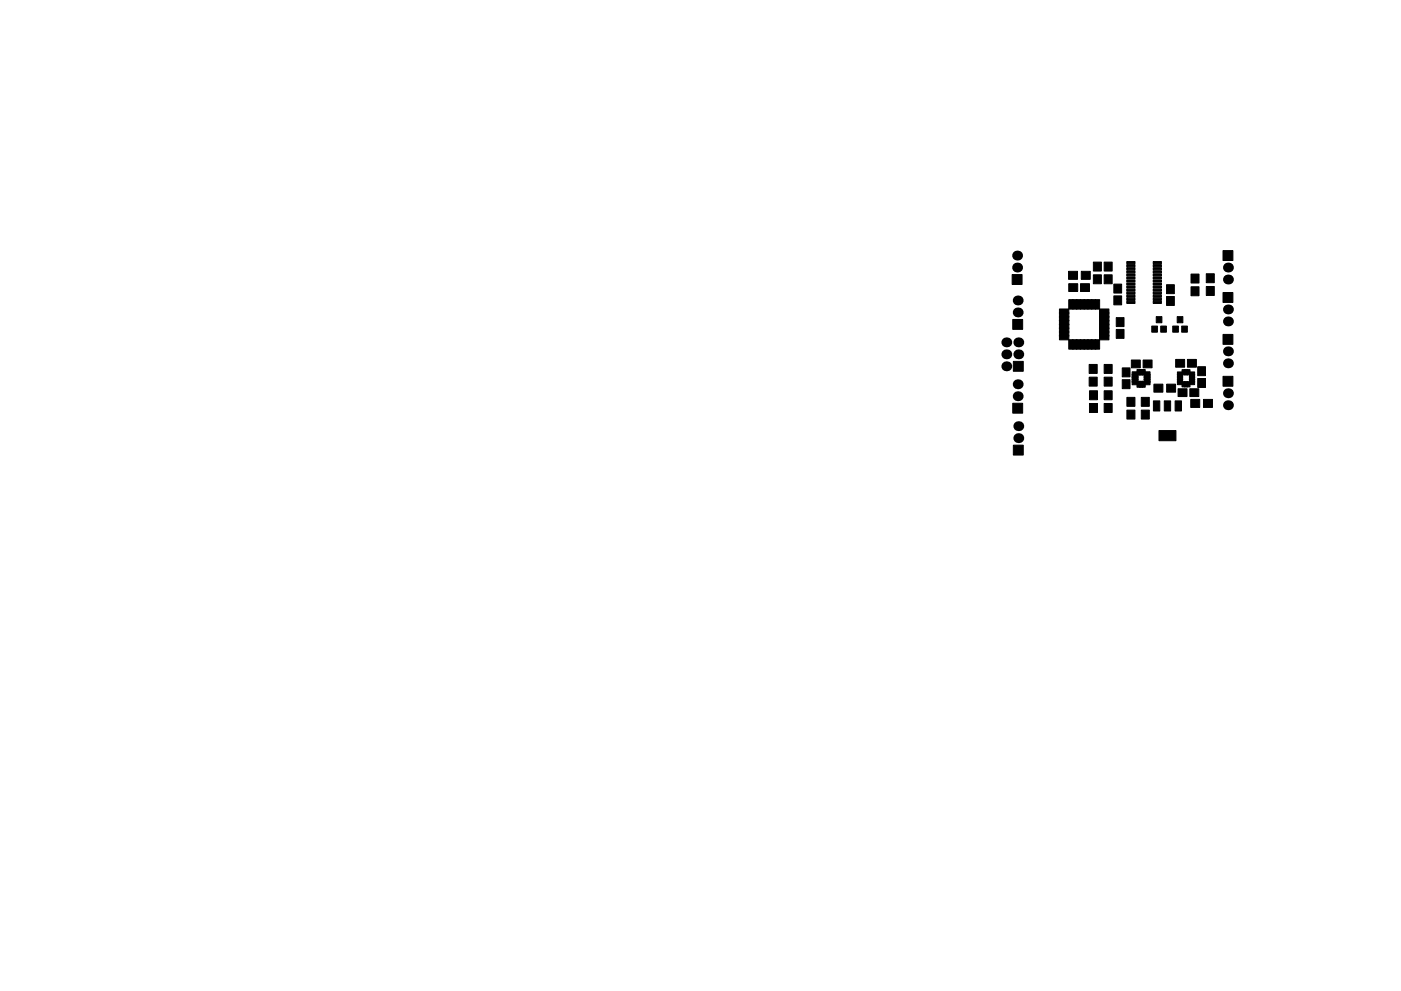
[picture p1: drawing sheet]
<svg xmlns="http://www.w3.org/2000/svg" width="297mm" height="210mm" viewBox="0 0 297 210" stroke-linecap="round" stroke-linejoin="round" font-family="sans-serif">
<g fill="#000" stroke="#000" stroke-width=".21">
<path d="M214.6 58.3h2.1v2.1h-2.1zM226.6 57.6h1.9v1.7h-1.9zM229.3 57.6h1.9v1.7h-1.9zM231.8 55.6h1.7v1.9h-1.7zM234.1 55.6h1.7v1.9h-1.7zM238.9 55.5h1.7v.4h-1.7zM238.9 56.1h1.7v.5h-1.7zM238.9 56.8h1.7v.4h-1.7zM238.9 57.4h1.7v.5h-1.7zM238.9 58.1h1.7v.4h-1.7zM238.9 58.7h1.7v.5h-1.7zM238.9 59.4h1.7v.4h-1.7z"/>
<path d="M244.5 59.4h1.7v.4h-1.7zM244.5 58.7h1.7v.5h-1.7zM244.5 58.1h1.7v.4h-1.7zM244.5 57.4h1.7v.5h-1.7zM244.5 56.8h1.7v.4h-1.7zM244.5 56.1h1.7v.5h-1.7zM244.5 55.5h1.7v.4h-1.7zM252.5 58.1h1.7v1.9h-1.7zM255.8 58.1h1.7v1.9h-1.7zM259.3 53.2h2.1v2.1h-2.1zM214.7 67.8h2.1v2.1h-2.1zM214.8 76.7h2.2v2.1h-2.2z"/>
<path d="M224.6 65.6h2v.9h-2zM224.6 66.4h2v.9h-2zM224.6 67.2h2v.9h-2zM224.6 68h2v.9h-2zM224.6 68.8h2v.9h-2zM224.6 69.6h2v.9h-2zM224.6 70.4h2v.9h-2zM224.6 71.2h2v.9h-2zM226.6 60.2h1.9v1.6h-1.9zM226.6 72.1h.9v2h-.9zM226.6 63.6h.9v2h-.9zM227.4 72.1h.9v2h-.9z"/>
<path d="M227.4 63.6h.9v2h-.9zM229.1 60.2h1.9v1.6h-1.9zM228.2 72.1h.9v2h-.9zM228.2 63.6h.9v2h-.9zM229 72.1h.9v2h-.9zM229 63.6h.9v2h-.9zM229.8 72.1h.9v2h-.9zM229.8 63.6h.9v2h-.9zM230.6 72.1h.9v2h-.9zM230.6 63.6h.9v2h-.9zM231.4 72.1h.9v2h-.9zM231.4 63.6h.9v2h-.9z"/>
<path d="M230.9 77.3h1.7v1.9h-1.7zM233.1 71.2h2v.9h-2zM233.1 70.4h2v.9h-2zM233.1 69.6h2v.9h-2zM233.1 68.8h2v.9h-2zM233.1 68h2v.9h-2zM233.1 67.2h2v.9h-2zM233.1 66.4h2v.9h-2zM233.1 65.6h2v.9h-2zM232.2 72.1h.9v2h-.9zM232.2 63.6h.9v2h-.9zM231.8 58.3h1.7v1.9h-1.7z"/>
<path d="M234.1 77.3h1.7v1.9h-1.7zM234.1 58.3h1.7v1.9h-1.7zM236.7 67.4h1.6v1.9h-1.6zM236.7 69.9h1.6v1.9h-1.6zM236.2 62.8h1.6v1.9h-1.6zM236.2 60.3h1.6v1.9h-1.6zM237.9 78.1h1.7v1.9h-1.7zM239.9 76.4h1.9v1.6h-1.9zM240 78.9h1.3v.7h-1.3zM238.9 60h1.7v.5h-1.7zM238.9 60.7h1.7v.4h-1.7zM238.9 61.3h1.7v.5h-1.7z"/>
<path d="M238.9 62h1.7v.4h-1.7zM238.9 62.6h1.7v.5h-1.7zM238.9 63.3h1.7v.4h-1.7zM238.9 63.9h1.7v.5h-1.7zM241.1 78.4h.7v1.2h-.7zM241.6 78.4h.7v1.2h-.7zM242.1 78.4h.7v1.2h-.7zM242.4 76.4h1.9v1.6h-1.9zM242.6 78.9h1.2v.7h-1.2zM244.2 69.2h1.2v1.3h-1.2zM244.5 63.9h1.7v.5h-1.7zM244.5 63.3h1.7v.4h-1.7z"/>
<path d="M244.5 62.6h1.7v.5h-1.7zM244.5 62h1.7v.4h-1.7zM244.5 61.3h1.7v.5h-1.7zM244.5 60.7h1.7v.4h-1.7zM244.5 60h1.7v.5h-1.7zM245.1 67.2h1.2v1.3h-1.2zM246.1 69.2h1.2v1.3h-1.2zM247.3 62.9h1.7v1.9h-1.7zM247.3 60.4h1.7v1.9h-1.7zM248.6 69.2h1.2v1.3h-1.2zM250.6 78.4h.7v1.1h-.7zM249.6 78.9h1.1v.7h-1.1z"/>
<path d="M249.6 67.2h1.2v1.3h-1.2zM251.1 78.4h.7v1.1h-.7zM249.3 76.3h1.9v1.6h-1.9zM251.6 78.4h.7v1.1h-.7zM250.5 69.2h1.2v1.3h-1.2zM252.5 60.8h1.7v1.9h-1.7zM252.2 78.9h1.1v.7h-1.1zM251.8 76.3h1.9v1.6h-1.9zM253.9 77.8h1.7v1.9h-1.7zM255.8 60.8h1.7v1.9h-1.7zM259.3 62.1h2.1v2.1h-2.1zM259.3 71h2.1v2.1h-2.1z"/>
<path d="M214.7 85.6h2.1v2.1h-2.1zM214.8 94.4h2.2v2.1h-2.2zM231 82.9h1.7v1.9h-1.7zM231 85.6h1.7v1.9h-1.7zM230.9 80h1.7v1.9h-1.7zM234.1 82.9h1.7v1.9h-1.7zM234.1 85.6h1.7v1.9h-1.7zM234.1 80h1.7v1.9h-1.7zM237.9 80.6h1.7v1.9h-1.7zM240 79.9h1.3v.7h-1.3zM240 79.4h1.3v.7h-1.3zM240 80.4h1.3v.7h-1.3z"/>
<path d="M240 80.9h1.3v.7h-1.3zM238.9 87h1.7v1.9h-1.7zM238.9 84.3h1.7v1.9h-1.7zM241.1 80.9h.7v1.3h-.7zM241.6 80.9h.7v1.3h-.7zM242 84.3h1.7v1.9h-1.7zM242 87h1.7v1.9h-1.7zM242.1 80.9h.7v1.3h-.7zM242.6 79.4h1.2v.7h-1.2zM242.6 79.9h1.2v.7h-1.2zM242.6 80.4h1.2v.7h-1.2zM242.6 80.9h1.2v.7h-1.2z"/>
<path d="M244.5 85.1h1.4v2.1h-1.4zM245.7 91.4h3.6v2.1h-3.6zM244.7 81.5h1.9v1.7h-1.9zM246.8 85.1h1.4v2.1h-1.4zM249.1 85.1h1.4v2.1h-1.4zM247.4 81.5h1.9v1.7h-1.9zM250.6 81h.7v1.1h-.7zM249.6 79.4h1.1v.7h-1.1zM249.6 79.9h1.1v.7h-1.1zM249.6 80.4h1.1v.7h-1.1zM249.6 80.9h1.1v.7h-1.1zM251.1 81h.7v1.1h-.7z"/>
<path d="M251.6 81h.7v1.1h-.7zM249.8 82.5h1.9v1.6h-1.9zM252.5 84.7h1.9v1.7h-1.9zM252.2 80.9h1.1v.7h-1.1zM252.2 80.4h1.1v.7h-1.1zM252.2 79.9h1.1v.7h-1.1zM252.2 79.4h1.1v.7h-1.1zM253.9 80.3h1.7v1.9h-1.7zM252.3 82.5h1.9v1.6h-1.9zM255.2 84.7h1.9v1.7h-1.9zM259.3 79.8h2.1v2.1h-2.1z"/>
</g>
<g fill="#000">
<circle cx="215.6" cy="54.2" r="1.05"/>
<circle cx="215.6" cy="56.8" r="1.05"/>
<circle cx="260.3" cy="56.8" r="1.05"/>
<circle cx="260.3" cy="59.3" r="1.05"/>
<circle cx="213.4" cy="75.2" r="1.05"/>
<circle cx="213.4" cy="77.7" r="1.05"/>
<circle cx="213.4" cy="72.6" r="1.05"/>
<circle cx="215.8" cy="66.3" r="1.05"/>
<circle cx="215.8" cy="63.7" r="1.05"/>
<circle cx="215.9" cy="75.2" r="1.05"/>
<circle cx="215.9" cy="72.6" r="1.05"/>
<circle cx="260.3" cy="77.1" r="1.05"/>
<circle cx="260.3" cy="65.7" r="1.05"/>
<circle cx="260.3" cy="68.2" r="1.05"/>
<circle cx="260.3" cy="74.5" r="1.05"/>
<circle cx="215.8" cy="81.5" r="1.05"/>
<circle cx="215.8" cy="84.1" r="1.05"/>
<circle cx="215.9" cy="93" r="1.05"/>
<circle cx="215.9" cy="90.4" r="1.05"/>
<circle cx="260.3" cy="83.4" r="1.05"/>
<circle cx="260.3" cy="86" r="1.05"/>
</g>
</svg>
